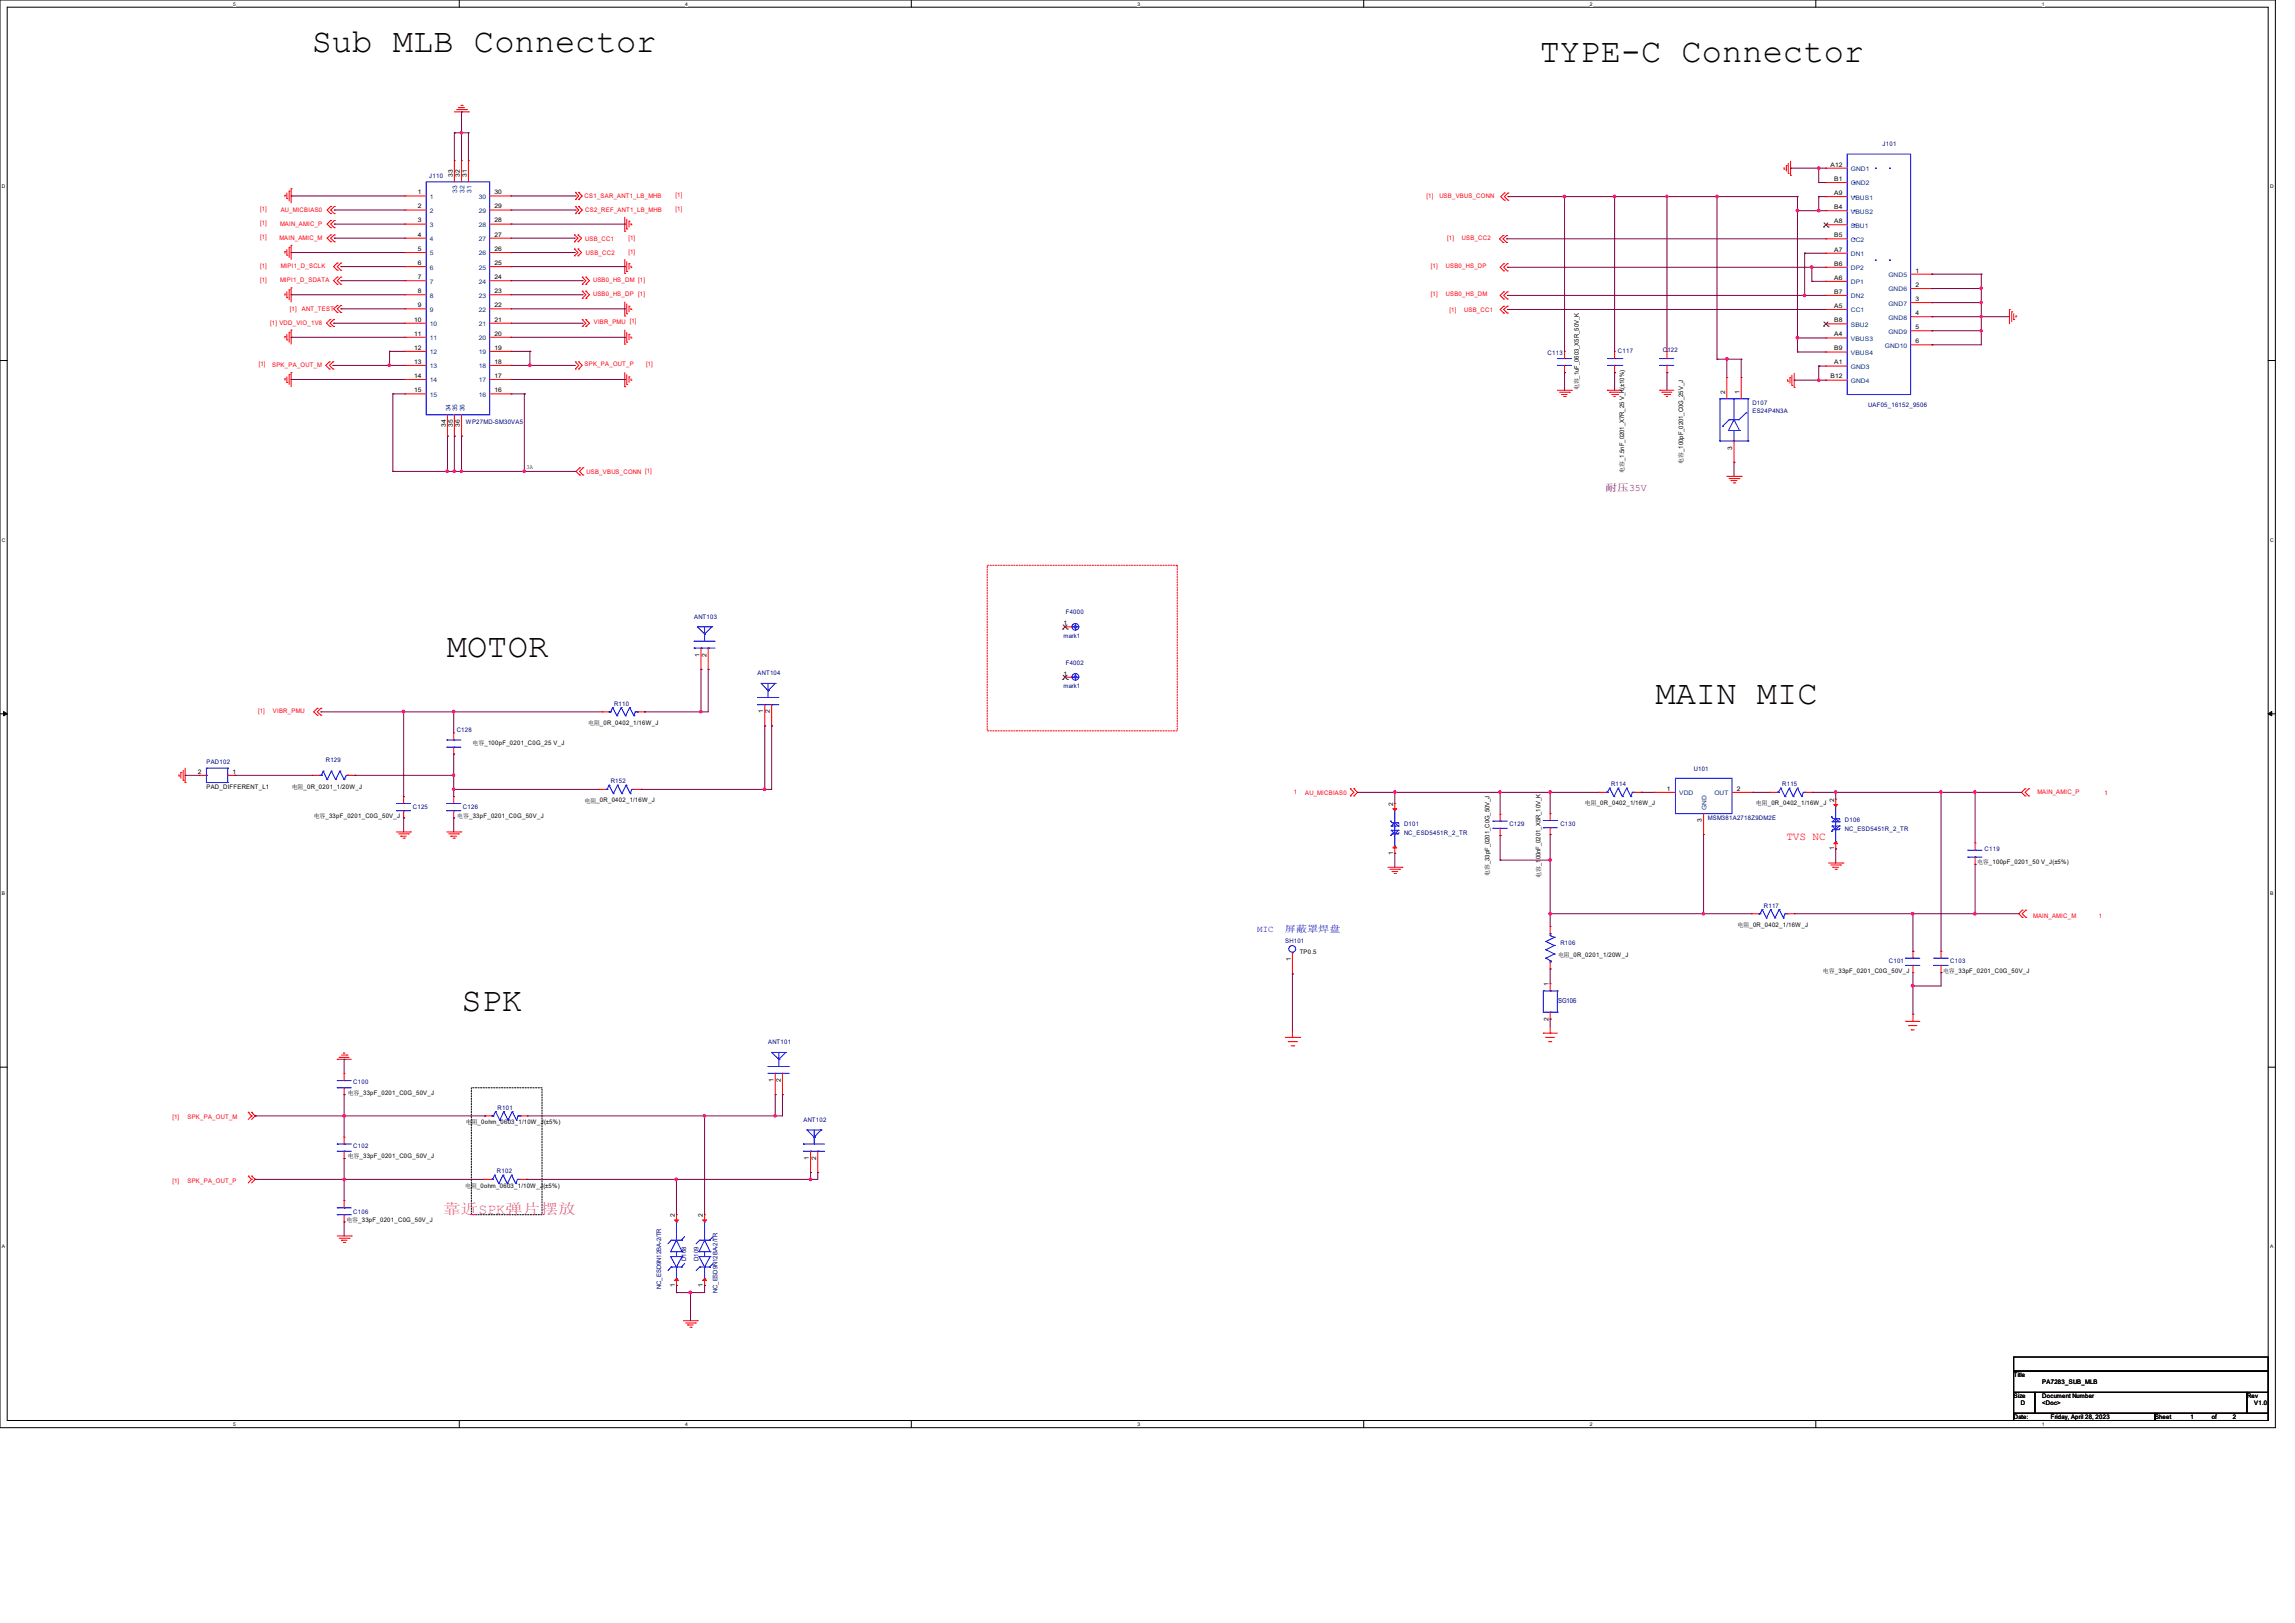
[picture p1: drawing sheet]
<svg xmlns="http://www.w3.org/2000/svg" width="297mm" height="210mm" viewBox="0 0 297 210" stroke-linecap="round" stroke-linejoin="round" font-family="sans-serif">
<defs><g id="words">
<g font-size="4.4">
<text x="40.3" y="6.7">Sub MLB Connector</text>
<text x="199.3" y="8">TYPE-C Connector</text>
<text x="57.8" y="85">MOTOR</text>
<text x="214.2" y="91.1">MAIN MIC</text>
<text x="59.7" y="130.9">SPK</text>
</g>
<text font-size="1.9" fill="#f0f" x="57.4" y="157.1">靠近SPK弹片摆放</text>
<text font-size="1.4" fill="#f00" x="231.2" y="108.8">TVS NC</text>
<text font-size="1.3" fill="#800080" x="207.8" y="63.5">耐压35V</text>
<g font-size="1.2" fill="#00f">
<text x="162.7" y="120.6">MIC</text>
<text x="166.3" y="120.6">屏蔽罩焊盘</text>
</g>
<text font-size=".9" fill="#000080" x="201.6" y="129.8">SG106</text>
<g font-size=".8" fill="#000080">
<text x="55.5" y="23">J110</text>
<text x="243.6" y="18.9">J101</text>
<text x="200.3" y="45.9">C113</text>
<text x="209.4" y="45.7">C117</text>
<text x="215.2" y="45.6">C122</text>
<text x="226.8" y="52.4">D107</text>
<text x="226.8" y="53.5">ES24P4N3A</text>
<text x="241.8" y="52.7">UAF05_16152_9506</text>
<text x="60.3" y="54.8">WP27MD-SM30VA5</text>
<text x="89.8" y="80">ANT103</text>
<text x="137.6" y="82.5">mark1</text>
<text x="137.9" y="79.5">F4000</text>
<text x="98" y="87.4">ANT104</text>
<text x="137.6" y="89">mark1</text>
<text x="137.9" y="86">F4002</text>
<text x="59.1" y="94.7">C128</text>
<text x="79.5" y="91.3">R110</text>
<text x="26.7" y="98.8">PAD102</text>
<text x="42.2" y="98.6">R129</text>
<text x="79" y="101.3">R152</text>
<text x="208.5" y="101.7">R114</text>
<text x="219.2" y="99.8">U101</text>
<text x="230.6" y="101.7">R115</text>
<text x="53.4" y="104.6">C125</text>
<text x="59.9" y="104.6">C126</text>
<text x="181.7" y="106.9">D101</text>
<text x="195.3" y="106.9">C129</text>
<text x="201.9" y="106.9">C130</text>
<text x="221" y="106.1">MSM381A2718Z9DM2E</text>
<text x="238.8" y="106.4">D106</text>
<text x="238.8" y="107.5">NC_ESD5451R_2_TR</text>
<text x="181.7" y="108">NC_ESD5451R_2_TR</text>
<text x="256.8" y="110.1">C119</text>
<text x="228.3" y="117.5">R117</text>
<text x="166.3" y="122">SH101</text>
<text x="201.9" y="122.3">R106</text>
<text x="244.4" y="124.6">C101</text>
<text x="252.4" y="124.7">C103</text>
<text x="99.4" y="135.1">ANT101</text>
<text x="45.7" y="140.3">C100</text>
<text x="64.4" y="143.6">R101</text>
<text x="45.7" y="148.5">C102</text>
<text x="104" y="145.2">ANT102</text>
<text x="64.3" y="151.8">R102</text>
<text x="45.7" y="157.1">C106</text>
<text x="85.6" y="166.8" transform="rotate(-90 85.6 166.8)">NC_ESD9N12BA-2/TR</text>
<text x="88.8" y="163.2" transform="rotate(-90 88.8 163.2)">D108</text>
<text x="90.4" y="163.2" transform="rotate(-90 90.4 163.2)">D109</text>
<text x="92.9" y="167.4" transform="rotate(-90 92.9 167.4)">NC_ESD9N12BA-2/TR</text>
</g>
<g font-size=".8">
<text x="58.6" y="22.9" transform="rotate(-90 58.6 22.9)">33</text>
<text x="59.5" y="22.9" transform="rotate(-90 59.5 22.9)">32</text>
<text x="60.4" y="22.9" transform="rotate(-90 60.4 22.9)">31</text>
<text x="236.9" y="21.5">A12</text>
<text x="237.4" y="23.4">B1</text>
<text x="54.1" y="25.1">1</text>
<text x="54.1" y="27">2</text>
<text x="54.1" y="28.8">3</text>
<text x="64" y="28.8">28</text>
<text x="64" y="27">29</text>
<text x="64" y="25.1">30</text>
<text x="237.4" y="25.2">A9</text>
<text x="237.4" y="28.9">A8</text>
<text x="237.4" y="27">B4</text>
<text x="54.1" y="30.6">4</text>
<text x="54.1" y="32.5">5</text>
<text x="54.1" y="34.3">6</text>
<text x="64" y="34.3">25</text>
<text x="64" y="32.5">26</text>
<text x="64" y="30.6">27</text>
<text x="237.4" y="32.6">A7</text>
<text x="237.4" y="30.7">B5</text>
<text x="237.4" y="34.4">B6</text>
<text x="247.9" y="35.3">1</text>
<text x="53.6" y="41.6">10</text>
<text x="54.1" y="36.1">7</text>
<text x="54.1" y="37.9">8</text>
<text x="54.1" y="39.7">9</text>
<text x="64" y="41.6">21</text>
<text x="64" y="39.7">22</text>
<text x="64" y="37.9">23</text>
<text x="64" y="36.1">24</text>
<text x="237.4" y="39.8">A5</text>
<text x="237.4" y="36.2">A6</text>
<text x="237.4" y="38">B7</text>
<text x="237.4" y="41.7">B8</text>
<text x="247.9" y="37.1">2</text>
<text x="247.9" y="38.9">3</text>
<text x="247.9" y="40.8">4</text>
<text x="53.6" y="43.4">11</text>
<text x="53.6" y="45.3">12</text>
<text x="53.6" y="47.1">13</text>
<text x="64" y="47.1">18</text>
<text x="64" y="45.3">19</text>
<text x="64" y="43.4">20</text>
<text x="237.4" y="47.2">A1</text>
<text x="237.4" y="43.5">A4</text>
<text x="237.4" y="45.3">B9</text>
<text x="247.9" y="42.6">5</text>
<text x="247.9" y="44.4">6</text>
<text x="53.6" y="48.9">14</text>
<text x="53.6" y="50.8">15</text>
<text x="64" y="50.8">16</text>
<text x="64" y="48.9">17</text>
<text x="204.3" y="50.5" transform="rotate(-90 204.3 50.5)">电容_1uF_0603_X5R_50V_K</text>
<text x="223.3" y="51" transform="rotate(-90 223.3 51)">2</text>
<text x="225.1" y="51" transform="rotate(-90 225.1 51)">1</text>
<text x="236.9" y="49">B12</text>
<text x="57.7" y="55.2" transform="rotate(-90 57.7 55.2)">34</text>
<text x="58.6" y="55.2" transform="rotate(-90 58.6 55.2)">35</text>
<text x="59.5" y="55.2" transform="rotate(-90 59.5 55.2)">36</text>
<text x="217.9" y="60" transform="rotate(-90 217.9 60)">电容_100pF_0201_C0G_25V_J</text>
<text x="224.2" y="58.2" transform="rotate(-90 224.2 58.2)">3</text>
<text x="68.2" y="60.7">3A</text>
<text x="210.2" y="61.2" transform="rotate(-90 210.2 61.2)">电容_1.5nF_0201_X7R_25 V_K(±10%)</text>
<text x="137.6" y="80.9">1</text>
<text x="90.5" y="85" transform="rotate(-90 90.5 85)">1</text>
<text x="91.4" y="85" transform="rotate(-90 91.4 85)">2</text>
<text x="137.6" y="87.4">1</text>
<text x="76.1" y="93.8">电阻_0R_0402_1/16W_J</text>
<text x="98.8" y="92.3" transform="rotate(-90 98.8 92.3)">1</text>
<text x="99.6" y="92.3" transform="rotate(-90 99.6 92.3)">2</text>
<text x="25.6" y="100.1">2</text>
<text x="30.1" y="100.1">1</text>
<text x="61.2" y="96.4">电容_100pF_0201_C0G_25 V_J</text>
<text x="26.7" y="102.1">PAD_DIFFERENT_L1</text>
<text x="37.8" y="102.1">电阻_0R_0201_1/20W_J</text>
<text x="40.6" y="105.8">电容_33pF_0201_C0G_50V_J</text>
<text x="59.2" y="105.8">电容_33pF_0201_C0G_50V_J</text>
<text x="75.6" y="103.8">电阻_0R_0402_1/16W_J</text>
<text x="180.3" y="104.3" transform="rotate(-90 180.3 104.3)">2</text>
<text x="205.1" y="104.2">电阻_0R_0402_1/16W_J</text>
<text x="215.7" y="102.3">1</text>
<text x="220.3" y="106.4" transform="rotate(-90 220.3 106.4)">3</text>
<text x="224.8" y="102.3">2</text>
<text x="227.2" y="104.2">电阻_0R_0402_1/16W_J</text>
<text x="237.4" y="103.7" transform="rotate(-90 237.4 103.7)">2</text>
<text x="180.3" y="110.6" transform="rotate(-90 180.3 110.6)">1</text>
<text x="192.8" y="113.3" transform="rotate(-90 192.8 113.3)">电容_33pF_0201_C0G_50V_J</text>
<text x="199.4" y="113.6" transform="rotate(-90 199.4 113.6)">电容_100nF_0201_X5R_10V_K</text>
<text x="237.4" y="110" transform="rotate(-90 237.4 110)">1</text>
<text x="255.9" y="111.8">电容_100pF_0201_50 V_J(±5%)</text>
<text x="224.9" y="119.9">电阻_0R_0402_1/16W_J</text>
<text x="167" y="124.4" transform="rotate(-90 167 124.4)">1</text>
<text x="168.2" y="123.5">TP0.5</text>
<text x="201.6" y="123.8">电阻_0R_0201_1/20W_J</text>
<text x="235.9" y="125.9">电容_33pF_0201_C0G_50V_J</text>
<text x="251.5" y="125.9">电容_33pF_0201_C0G_50V_J</text>
<text x="200.4" y="127.6" transform="rotate(-90 200.4 127.6)">1</text>
<text x="200.4" y="132.1" transform="rotate(-90 200.4 132.1)">2</text>
<text x="45" y="141.7">电容_33pF_0201_C0G_50V_J</text>
<text x="100.1" y="140" transform="rotate(-90 100.1 140)">1</text>
<text x="101" y="140" transform="rotate(-90 101 140)">2</text>
<text x="45" y="149.9">电容_33pF_0201_C0G_50V_J</text>
<text x="60.3" y="145.5">电阻_0ohm_0603_1/10W_J(±5%)</text>
<text x="60.2" y="153.7">电阻_0ohm_0603_1/10W_J(±5%)</text>
<text x="104.7" y="150.1" transform="rotate(-90 104.7 150.1)">1</text>
<text x="105.6" y="150.1" transform="rotate(-90 105.6 150.1)">2</text>
<text x="44.8" y="158.1">电容_33pF_0201_C0G_50V_J</text>
<text x="87.3" y="157.5" transform="rotate(-90 87.3 157.5)">2</text>
<text x="91" y="157.5" transform="rotate(-90 91 157.5)">2</text>
<text x="87.3" y="166.5" transform="rotate(-90 87.3 166.5)">1</text>
<text x="91" y="166.5" transform="rotate(-90 91 166.5)">1</text>
<text x="260.6" y="178.2">Title</text>
<text x="264.3" y="179.1">PA7283_SUB_MLB</text>
<text x="260.6" y="180.9">Size</text>
<text x="260.6" y="183.6">Date:</text>
<text x="261.5" y="181.8">D</text>
<text x="264.3" y="180.9">Document Number</text>
<text x="264.3" y="181.8">&lt;Doc&gt;</text>
<text x="265.4" y="183.6">Friday, April 28, 2023</text>
<text x="278.9" y="183.6">Sheet</text>
<text x="283.5" y="183.6">1</text>
<text x="286.2" y="183.6">of</text>
<text x="289" y="183.6">2</text>
<text x="290.8" y="180.9">Rev</text>
<text x="291.7" y="181.8">V1.0</text>
</g>
<g font-size=".8" fill="#004080">
<text x="239.5" y="22.1">GND1</text>
<text x="55.6" y="25.7">1</text>
<text x="55.6" y="27.6">2</text>
<text x="55.6" y="29.4">3</text>
<text x="59.2" y="24.9" transform="rotate(-90 59.2 24.9)">33</text>
<text x="60.1" y="24.9" transform="rotate(-90 60.1 24.9)">32</text>
<text x="61" y="24.9" transform="rotate(-90 61 24.9)">31</text>
<text x="62" y="29.4">28</text>
<text x="62" y="27.6">29</text>
<text x="62" y="25.7">30</text>
<text x="239.5" y="25.8">VBUS1</text>
<text x="239.5" y="29.5">SBU1</text>
<text x="239.5" y="24">GND2</text>
<text x="239.5" y="27.6">VBUS2</text>
<text x="55.6" y="31.2">4</text>
<text x="55.6" y="33.1">5</text>
<text x="55.6" y="34.9">6</text>
<text x="62" y="34.9">25</text>
<text x="62" y="33.1">26</text>
<text x="62" y="31.2">27</text>
<text x="239.5" y="33.1">DN1</text>
<text x="239.5" y="31.3">CC2</text>
<text x="239.5" y="35">DP2</text>
<text x="244.4" y="35.9">GND5</text>
<text x="55.6" y="36.7">7</text>
<text x="55.6" y="38.5">8</text>
<text x="55.6" y="40.3">9</text>
<text x="62" y="40.3">22</text>
<text x="62" y="38.5">23</text>
<text x="62" y="36.7">24</text>
<text x="239.5" y="40.4">CC1</text>
<text x="239.5" y="36.8">DP1</text>
<text x="239.5" y="38.6">DN2</text>
<text x="244.4" y="37.7">GND6</text>
<text x="244.4" y="39.5">GND7</text>
<text x="244.4" y="41.4">GND8</text>
<text x="55.6" y="42.2">10</text>
<text x="55.6" y="44">11</text>
<text x="55.6" y="45.8">12</text>
<text x="55.6" y="47.7">13</text>
<text x="62" y="47.7">18</text>
<text x="62" y="45.8">19</text>
<text x="62" y="44">20</text>
<text x="62" y="42.2">21</text>
<text x="239.5" y="47.8">GND3</text>
<text x="239.5" y="44.1">VBUS3</text>
<text x="239.5" y="45.9">VBUS4</text>
<text x="239.5" y="42.3">SBU2</text>
<text x="243.9" y="45">GND10</text>
<text x="244.4" y="43.2">GND9</text>
<text x="55.6" y="49.5">14</text>
<text x="55.6" y="51.3">15</text>
<text x="58.3" y="53.2" transform="rotate(-90 58.3 53.2)">34</text>
<text x="59.2" y="53.2" transform="rotate(-90 59.2 53.2)">35</text>
<text x="60.1" y="53.2" transform="rotate(-90 60.1 53.2)">36</text>
<text x="62" y="51.3">16</text>
<text x="62" y="49.5">17</text>
<text x="239.5" y="49.6">GND4</text>
<text x="217.3" y="102.9">VDD</text>
<text x="220.8" y="104.8" transform="rotate(-90 220.8 104.8)">GND</text>
<text x="221.9" y="102.9">OUT</text>
</g>
<g font-size=".8" fill="#f00">
<text x="33.7" y="27.3">[1]</text>
<text x="33.7" y="29.1">[1]</text>
<text x="36.2" y="29.2">MAIN_AMIC_P</text>
<text x="36.3" y="27.4">AU_MICBIAS0</text>
<text x="75.7" y="25.6">CS1_SAR_ANT1_LB_MHB</text>
<text x="75.7" y="27.4">CS2_REF_ANT1_LB_MHB</text>
<text x="87.4" y="25.5">[1]</text>
<text x="87.4" y="27.3">[1]</text>
<text x="184.6" y="25.6">[1]</text>
<text x="186.3" y="25.7">USB_VBUS_CONN</text>
<text x="33.7" y="30.9">[1]</text>
<text x="33.7" y="34.6">[1]</text>
<text x="36.2" y="31">MAIN_AMIC_M</text>
<text x="36.3" y="34.7">MIPI1_D_SCLK</text>
<text x="75.7" y="31.2">USB_CC1</text>
<text x="75.8" y="33">USB_CC2</text>
<text x="81.3" y="31">[1]</text>
<text x="81.3" y="32.9">[1]</text>
<text x="185.2" y="34.6">[1]</text>
<text x="187.1" y="34.6">USB0_HS_DP</text>
<text x="187.3" y="31">[1]</text>
<text x="189.2" y="31">USB_CC2</text>
<text x="33.7" y="36.4">[1]</text>
<text x="36.2" y="36.5">MIPI1_D_SDATA</text>
<text x="37.5" y="40.3">[1]</text>
<text x="39.1" y="40.3">ANT_TEST</text>
<text x="76.8" y="36.5">USB0_HS_DM [1]</text>
<text x="76.8" y="38.4">USB0_HS_DP</text>
<text x="76.8" y="41.9">VIBR_PMU [1]</text>
<text x="82.6" y="38.4">[1]</text>
<text x="185.2" y="38.3">[1]</text>
<text x="187.1" y="38.3">USB0_HS_DM</text>
<text x="187.6" y="40.4">[1]</text>
<text x="189.5" y="40.4">USB_CC1</text>
<text x="33.5" y="47.4">[1]</text>
<text x="35" y="42">[1] VDD_VIO_1V8</text>
<text x="35.2" y="47.5">SPK_PA_OUT_M</text>
<text x="75.7" y="47.4">SPK_PA_OUT_P</text>
<text x="83.6" y="47.3">[1]</text>
<text x="75.9" y="61.3">USB_VBUS_CONN [1]</text>
<text x="33.4" y="92.2">[1]</text>
<text x="35.3" y="92.2">VIBR_PMU</text>
<text x="167.4" y="102.7">1</text>
<text x="168.9" y="102.8">AU_MICBIAS0</text>
<text x="263.7" y="102.7">MAIN_AMIC_P</text>
<text x="272.3" y="102.8">1</text>
<text x="263.1" y="118.7">MAIN_AMIC_M</text>
<text x="271.6" y="118.7">1</text>
<text x="22.3" y="144.8">[1]</text>
<text x="24.3" y="144.8">SPK_PA_OUT_M</text>
<text x="22.3" y="153">[1]</text>
<text x="24.3" y="153">SPK_PA_OUT_P</text>
</g>
<g font-size=".6">
<text x="30.2" y=".7">5</text>
<text x="88.7" y=".7">4</text>
<text x="147.2" y=".7">3</text>
<text x="205.7" y=".7">2</text>
<text x="264.2" y=".7">1</text>
<text x=".3" y="24.4">D</text>
<text x="293.8" y="24.4">D</text>
<text x=".3" y="70.1">C</text>
<text x="293.8" y="70.1">C</text>
<text x=".3" y="115.8">B</text>
<text x="293.8" y="115.8">B</text>
<text x=".3" y="161.5">A</text>
<text x="293.8" y="161.5">A</text>
<text x="30.2" y="184.5">5</text>
<text x="88.7" y="184.5">4</text>
<text x="147.2" y="184.5">3</text>
<text x="205.7" y="184.5">2</text>
<text x="264.2" y="184.5">1</text>
</g>
</g></defs>
<path d="M0 0h294.5v184.7h-294.5zM.9 .9h292.6v182.9h-292.6z" fill="none" stroke="#000" stroke-width=".13"/>
<g fill="#fff">
<path d="M30.2 .1h.3v.7h-.3z"/>
<path d="M30.2 183.9h.3v.8h-.3z"/>
</g>
<path d="M59.4 0v.9M59.4 183.8v.9" fill="none" stroke="#000" stroke-width=".13"/>
<g fill="#fff">
<path d="M88.7 .1h.3v.7h-.3z"/>
<path d="M88.7 183.9h.3v.8h-.3z"/>
</g>
<path d="M117.9 0v.9M117.9 183.8v.9" fill="none" stroke="#000" stroke-width=".13"/>
<g fill="#fff">
<path d="M147.2 .1h.3v.7h-.3z"/>
<path d="M147.2 183.9h.3v.8h-.3z"/>
</g>
<path d="M176.5 0v.9M176.5 183.8v.9" fill="none" stroke="#000" stroke-width=".13"/>
<g fill="#fff">
<path d="M205.7 .1h.4v.7h-.4z"/>
<path d="M205.7 183.9h.4v.8h-.4z"/>
</g>
<path d="M235 0v.9M235 183.8v.9" fill="none" stroke="#000" stroke-width=".13"/>
<g fill="#fff">
<path d="M264.2 .1h.4v.7h-.4z"/>
<path d="M264.2 183.9h.4v.8h-.4z"/>
<path d="M.3 23.8h.4v.7h-.4z"/>
<path d="M293.8 23.8h.5v.7h-.5z"/>
<path d="M.3 69.5h.4v.7h-.4z"/>
<path d="M293.8 69.5h.5v.7h-.5z"/>
</g>
<path d="M0 46.7h.9M293.5 46.7h1" fill="none" stroke="#000" stroke-width=".13"/>
<g fill="#fff">
<path d="M.3 115.2h.4v.8h-.4z"/>
<path d="M293.8 115.2h.4v.8h-.4z"/>
</g>
<path d="M0 92.4h.9M293.5 92.4h1" fill="none" stroke="#000" stroke-width=".13"/>
<path d="M.5 92.1l.4 .3-.4 .2zM293.5 92.4l.5-.3v.5z" fill="#000" stroke="#000" stroke-width=".13"/>
<g fill="#fff">
<path d="M.3 161h.3v.7h-.3z"/>
<path d="M293.8 161h.4v.7h-.4z"/>
</g>
<path d="M0 138.1h.9M293.5 138.1h1M260.6 175.6h32.9v1.8h-32.9zM260.6 177.4h32.9v2.8h-32.9zM260.6 180.2h2.8v2.7h-2.8zM260.6 182.9h18.3v.9h-18.3zM263.4 180.2h27.4v2.7h-27.4zM278.9 182.9h14.6v.9h-14.6zM290.8 180.2h2.7v2.7h-2.7z" fill="none" stroke="#000" stroke-width=".13"/>
<path d="M61 140.8h9.1v16.4h-9.1z" fill="none" stroke="#000" stroke-width=".13" stroke-dasharray=".2 .2"/>
<g fill="none" stroke="#f00" stroke-width=".13">
<path d="M58.8 14.5h1.8M59.1 14.2h1.3M59.4 13.9h.1M59.4 13.9h.7M59.6 13.6h.2M59.8 13.6h.1M60.4 14.2h.1M60.6 14.5h.1M36.9 25.3h.1M36.9 32.6h.1M36.9 38.1h.1M36.9 25.3v.1"/>
<path d="M36.9 32.6v.2M36.9 38.1v.1M37.1 25.7h.1M37.1 33h.1M37.1 38.5h.1M37.1 25v.7M37.1 32.3v.7M37.1 37.8v.7M37.4 24.7h.1M37.4 32h.1M37.4 37.5h.1M37.4 24.7v1.3"/>
<path d="M37.4 32v1.3M37.4 37.5v1.3M37.7 24.4h.1M37.7 31.7h.1M37.7 37.3h.1M37.7 24.4v1.8M37.7 31.7v1.9M37.7 37.3v1.8M42.8 26.7h.1M42.8 27.6h.1M42.8 28.5h.1M42.8 29.5h.1"/>
<path d="M42.8 30.4h.1M42.8 31.3h.1M42.8 26.7l-.5 .5 .5 .4M42.8 28.5l-.5 .5 .5 .5M42.8 30.4l-.5 .4 .5 .5M43.3 26.7h.1M43.3 27.6h.1M43.3 28.5h.1M43.3 29.5h.1M43.3 30.4h.1M43.3 31.3h.1M43.3 26.7l-.5 .5 .5 .4"/>
<path d="M43.3 28.5l-.5 .5 .5 .5M43.3 30.4l-.5 .4 .5 .5M43.6 34h.1M43.6 35h.1M43.6 35.9h.1M43.6 36.8h.1M43.6 39.5h.1M43.6 34l-.4 .5 .4 .5M43.6 35.9l-.4 .4 .4 .5M43.6 39.5l-.4 .5 .4 .4M44.1 34h.1M44.1 35h.1"/>
<path d="M44.1 35.9h.1M44.1 36.8h.1M44.1 39.5h.1M44.1 34l-.5 .5 .5 .5M44.1 35.9l-.5 .4 .5 .5M44.1 39.5l-.5 .5 .5 .4M52.4 25.4h.1M52.4 27.2h.1M52.4 29h.1M52.4 30.8h.1M52.4 32.7h.1M52.4 34.5h.1"/>
<path d="M52.4 36.3h.1M52.4 38.1h.1M52.4 40h.1M52.4 25.4h2.8M52.4 27.2h2.8M52.4 29h2.8M52.4 30.8h2.8M52.4 32.7h2.8M52.4 34.5h2.8M52.4 36.3h2.8M52.4 38.1h2.8M52.4 40h2.8"/>
<path d="M58.8 20.8h.1M58.8 20.8v2.7M59.7 20.8h.1M59.7 20.8v2.7M60.6 20.8h.1M60.6 20.8v2.7M63.4 25.4h2.7M63.4 27.2h2.7M63.4 29h2.7M63.4 30.8h2.7M63.4 32.7h2.7M63.4 34.5h2.7"/>
<path d="M63.4 36.3h2.7M63.4 38.1h2.7M63.4 40h2.7M66.1 40h.1M66.1 38.1h.1M66.1 36.3h.1M66.1 34.5h.1M66.1 32.7h.1M66.1 30.8h.1M66.1 29h.1M66.1 27.2h.1M66.1 25.4h.1"/>
<path d="M74.3 30.4h.1M74.3 31.3h.1M74.3 32.2h.1M74.3 33.1h.1M74.3 30.4l.5 .4-.5 .5M74.3 32.2l.5 .5-.5 .4M74.5 24.9h.1M74.5 25.8h.1M74.5 26.7h.1M74.5 27.6h.1M74.5 24.9l.4 .5-.4 .4M74.5 26.7l.4 .5-.4 .4"/>
<path d="M74.8 30.4h.1M74.8 31.3h.1M74.8 32.2h.1M74.8 33.1h.1M74.8 30.4l.5 .4-.5 .5M74.8 32.2l.5 .5-.5 .4M74.9 24.9h.1M74.9 25.8h.1M74.9 26.7h.1M74.9 27.6h.1M74.9 24.9l.5 .5-.5 .4M74.9 26.7l.5 .5-.5 .4"/>
<path d="M75.4 35.9h.1M75.4 36.8h.1M75.4 37.7h.1M75.4 38.6h.1M75.4 35.9l.4 .4-.4 .5M75.4 37.7l.4 .4-.4 .5M75.8 35.9h.1M75.8 36.8h.1M75.8 37.7h.1M75.8 38.6h.1M75.8 35.9l.5 .4-.5 .5M75.8 37.7l.5 .4-.5 .5"/>
<path d="M80.9 29.9h.1M80.9 35.4h.1M80.9 28.1v1.8M80.9 33.6v1.8M80.9 39.1v1.8M81.1 29.6h.1M81.1 35.1h.1M81.1 28.4v1.2M81.1 33.9v1.2M81.1 39.3v1.3M81.4 28.6h.1M81.4 34.1h.1"/>
<path d="M81.4 39.6h.1M81.4 28.6v.8M81.4 34.1v.7M81.4 39.6v.7M81.7 29.1h.1M81.7 34.6h.1M81.7 28.9v.2M81.7 34.4v.2M81.7 39.9v.1M194.5 30.5h.1M194.5 31.4h.1M194.5 30.5l-.4 .4 .4 .5"/>
<path d="M194.6 35.1h.1M194.6 34.1h.1M194.6 38.7h.1M194.6 37.8h.1M194.6 39.6h.1M194.6 34.1l-.5 .5 .5 .5M194.6 37.8l-.5 .4 .5 .5M194.6 39.6l-.5 .4 .5 .5M194.7 25h.1M194.7 25.9h.1M194.7 25l-.5 .4 .5 .5M195 30.5h.1"/>
<path d="M195 31.4h.1M195 30.5l-.5 .4 .5 .5M195.1 35.1h.1M195.1 34.1h.1M195.1 38.7h.1M195.1 37.8h.1M195.1 39.6h.1M195.1 34.1l-.5 .5 .5 .5M195.1 37.8l-.5 .4 .5 .5M195.1 39.6l-.5 .4 .5 .5M195.2 25h.1M195.2 25.9h.1"/>
<path d="M195.2 25l-.5 .4 .5 .5M230.9 21.9h.1M230.9 21.7v.2M231.2 21.4h.1M231.2 21.4v.7M231.4 22.4h.1M231.4 21.1v1.3M231.7 22.7h.1M231.7 20.9v1.8M236.3 25.4h.1M236.3 36.4h.1M236.3 32.8h.1"/>
<path d="M236.3 21.8h.1M236.3 29.1h.1M236.3 30.9h.1M236.3 34.6h.1M236.3 38.2h.1M236.3 23.6h.1M236.3 27.3h.1M236.3 25.4h2.8M236.3 36.4h2.8M236.3 32.8h2.8M236.3 21.8h2.8M236.3 29.1h2.8"/>
<path d="M236.3 30.9h2.8M236.3 34.6h2.8M236.3 38.2h2.8M236.3 23.6h2.8M236.3 27.3h2.8M247.3 35.5h2.7M247.3 37.3h2.7M247.3 39.2h2.7M250 35.5h.1M250 37.3h.1M250 39.2h.1M36.9 43.6h.1"/>
<path d="M36.9 49h.1M36.9 43.6v.1M36.9 49v.2M37.1 44h.1M37.1 49.5h.1M37.1 43.3v.7M37.1 48.8v.7M37.4 43h.1M37.4 48.5h.1M37.4 43v1.3M37.4 48.5v1.2M37.7 42.7h.1"/>
<path d="M37.7 48.2h.1M37.7 42.7v1.8M37.7 48.2v1.8M42.6 46.8h.1M42.6 47.8h.1M42.6 46.8l-.4 .5 .4 .5M42.7 41.4h.1M42.7 42.2h.1M42.7 41.4l-.5 .4 .5 .4M43.1 46.8h.1M43.1 47.8h.1M43.1 46.8l-.5 .5 .5 .5"/>
<path d="M43.2 41.4h.1M43.2 42.2h.1M43.2 41.4l-.5 .4 .5 .4M43.6 40.4h.1M44.1 40.4h.1M52.4 41.8h.1M52.4 43.6h.1M52.4 45.5h.1M52.4 47.3h.1M52.4 49.1h.1M52.4 51h.1M52.4 41.8h2.8"/>
<path d="M52.4 43.6h2.8M52.4 45.5h2.8M52.4 47.3h2.8M52.4 49.1h2.8M52.4 51h2.8M57.9 56.4h.1M57.9 53.7v2.7M58.8 56.4h.1M58.8 53.7v2.7M59.7 56.4h.1M59.7 53.7v2.7M63.4 41.8h2.7"/>
<path d="M63.4 43.6h2.7M63.4 45.5h2.7M63.4 47.3h2.7M63.4 49.1h2.7M63.4 51h2.7M66.1 51h.1M66.1 49.1h.1M66.1 47.3h.1M66.1 45.5h.1M66.1 43.6h.1M66.1 41.8h.1M74.5 46.8h.1"/>
<path d="M74.5 47.8h.1M74.5 46.8l.4 .5-.4 .5M74.9 46.8h.1M74.9 47.8h.1M74.9 46.8l.5 .5-.5 .5M75.4 42.2h.1M75.4 41.4h.1M75.4 41.4l.4 .4-.4 .4M75.8 42.2h.1M75.8 41.4h.1M75.8 41.4l.5 .4-.5 .4M80.9 40.9h.1"/>
<path d="M80.9 44.5h.1M80.9 50h.1M80.9 42.7v1.8M80.9 48.2v1.8M81.1 40.6h.1M81.1 44.3h.1M81.1 49.7h.1M81.1 43v1.3M81.1 48.5v1.2M81.4 43.3h.1M81.4 48.8h.1M81.4 43.3v.7"/>
<path d="M81.4 48.8v.7M81.7 40h.1M81.7 43.7h.1M81.7 49.2h.1M81.7 43.6v.1M81.7 49v.2M194.6 40.5h.1M195.1 40.5h.1M201.5 50.5h1.9M201.8 50.8h1.3M202.1 51.1h.1M202.1 51.1h.7"/>
<path d="M202.4 51.3h.2M202.5 45.5h.1M202.5 48.2h.1M202.5 45.5v.9M202.5 47.3v.9M202.6 51.3h.1M203.1 50.8h.1M203.4 50.5h.1M208 50.5h.1M208 50.5h1.9M208.3 50.8h.1M208.3 50.8h1.3"/>
<path d="M208.6 51.1h.7M208.9 51.3h.1M209 45.5h.1M209 48.2h.1M209 45.5v.9M209 47.3v.9M209.3 51.1h.1M214.8 50.5h.1M214.8 50.5h1.8M215.1 50.8h.1M215.1 50.8h1.3M215.3 51.1h.8"/>
<path d="M215.6 51.3h.1M215.6 51.3h.2M215.7 45.5h.1M215.7 48.2h.1M215.7 45.5v.9M215.7 47.3v.9M216.1 51.1h.1M223.5 48.9h.1M223.5 48.9v2.7M224.4 59.8h.1M224.4 57.1v2.7M225.3 48.9h.1"/>
<path d="M225.3 48.9v2.7M231.4 49.3h.1M231.4 49.1v.2M231.6 48.9h.1M231.6 48.9v.7M231.9 49.9h.1M231.9 48.6v1.3M232.2 50.1h.1M232.2 48.3v1.8M236.3 40h.1M236.3 47.4h.1M236.3 43.7h.1"/>
<path d="M236.3 45.6h.1M236.3 49.2h.1M236.3 41.9h.1M236.3 40h2.8M236.3 47.4h2.8M236.3 43.7h2.8M236.3 45.6h2.8M236.3 49.2h2.8M236.3 41.9h2.8M247.3 41h2.7M247.3 42.8h2.7M247.3 44.6h2.7"/>
<path d="M250 41h.1M250 42.8h.1M250 44.6h.1M260.1 40h.1M260.1 40v1.9M260.3 40.3h.1M260.3 40.3v1.3M260.6 41.4h.1M260.6 40.6v.8M260.9 40.9h.1M260.9 40.9v.2M75 61.5h.1"/>
<path d="M75 60.5h.1M75 60.5l-.5 .5 .5 .5M75.4 60.5h.1M75.4 61.5h.1M75.4 60.5l-.4 .5 .4 .5M127.8 73.2h24.6v21.4h-24.6zM223.5 61.6h1.8M223.8 61.9h1.2M224 62.2h.1M224 62.2h.8M224.3 62.5h.2M224.5 62.5h.1"/>
<path d="M225 61.9h.1M225.3 61.6h.1M23.4 99.9h.1M23.4 99.9v.8M23.7 99.7v1.3M24 99.4v1.9M41.1 91.7h.1M41.1 92.5h.1M41.1 91.7l-.5 .4 .5 .4M41.5 91.7h.1M41.5 92.5h.1M41.5 91.7l-.4 .4 .4 .4"/>
<path d="M58.7 94.8h.1M58.7 97.6h.1M58.7 94.8v1M58.7 96.7v.9M77.9 92.1h.1M77.9 92.1h.9M82.5 92.1h.9M83.4 92.1h.1M90.7 86.6h.1M90.7 83.9v2.7M91.7 86.6h.1M91.7 83.9v2.7"/>
<path d="M99 93.9h.1M99 91.2v2.7M99.9 93.9h.1M99.9 91.2v2.7M137.8 81.1h.1M137.8 87.6h.1M137.8 81.1h.9M137.8 87.6h.9M23.2 100.4h.1M23.2 100.2v.2M23.7 101h.1M24 101.3h.1"/>
<path d="M25.8 100.3h.1M25.8 100.3h.9M29.5 100.3h.9M30.4 100.3h.1M40.4 100.3h.1M40.4 100.3h1M45 100.3h.9M45.9 100.3h.1M51.3 107.7h1.8M51.6 107.9h1.3M51.9 108.2h.1M51.9 108.2h.7"/>
<path d="M52.2 108.5h.1M52.2 103.1h.1M52.2 105.8h.1M52.2 103.1v.9M52.2 104.9v.9M52.3 108.5h.1M52.9 107.9h.1M53.1 107.7h.1M57.8 107.7h1.8M58.1 107.9h1.3M58.3 108.2h.1M58.3 108.2h.8"/>
<path d="M58.6 108.5h.2M58.7 103.1h.1M58.7 105.8h.1M58.7 103.1v.9M58.7 104.9v.9M58.8 108.5h.1M59.4 107.9h.1M59.6 107.7h.1M77.5 102.2h.1M77.5 102.2h.9M82 102.2h1M83 102.2h.1"/>
<path d="M174.8 102.1h.1M174.8 103h.1M174.8 102.1l.4 .4-.4 .5M175.2 103h.1M175.2 102.1h.1M175.2 102.1l.5 .4-.5 .5M179.6 112.2h1.8M179.9 112.5h1.2M180.2 112.8h.1M180.2 112.8h.7M180.4 113h.2M180.5 110.4h.1"/>
<path d="M180.5 104h.1M180.5 104v.9M180.5 109.5v.9M180.6 113h.1M181.1 112.5h.1M181.4 112.2h.1M194.1 105.4h.1M194.1 108.1h.1M194.1 105.4v.9M194.1 107.2v.9M200.6 119.9h.1M200.6 105.3h.1"/>
<path d="M200.6 108h.1M200.6 105.3v.9M200.6 107.1v.9M200.6 119.9v.9M206.9 102.5h.1M206.9 102.5h1M211.5 102.5h.9M212.4 102.5h.1M214.1 102.5h.1M214.1 102.5h2.7M220.5 108h.1M220.5 105.3v2.7"/>
<path d="M224.2 102.5h2.7M226.7 118.2h.1M226.7 118.2h.9M226.9 102.5h.1M229.1 102.5h.1M229.1 102.5h.9M231.3 118.2h.9M232.2 118.2h.1M233.6 102.5h1M234.6 102.5h.1M236.6 111.7h1.9M236.9 111.9h1.3"/>
<path d="M237.2 112.2h.1M237.2 112.2h.8M237.5 112.5h.2M237.6 109.9h.1M237.6 103.4h.1M237.6 103.4v1M237.6 108.9v1M237.7 112.5h.1M238.2 111.9h.1M238.5 111.7h.1M255.6 111.8h.1M255.6 109.1h.1"/>
<path d="M255.6 109.1v.9M255.6 110.9v.9M261.7 118.7h.1M261.7 117.8h.1M261.7 117.8l-.4 .4 .4 .5M262.1 103h.1M262.1 102.1h.1M262.1 102.1l-.5 .4 .5 .5M262.2 117.8h.1M262.2 118.7h.1M262.2 117.8l-.5 .4 .5 .5M262.6 102.1h.1"/>
<path d="M262.6 103h.1M262.6 102.1l-.5 .4 .5 .5M43.6 137.1h.1M43.6 137.1h1.9M43.9 136.8h.1M43.9 136.8h1.3M44.2 136.5h.7M44.4 136.3h.1M44.4 136.3h.2M44.5 138.9h.1M44.5 138.9v.9M44.9 136.5h.1"/>
<path d="M100.3 138.9v2.7M101.3 138.9v2.7M166.3 134.2h1.9M166.7 134.8h1.1M167.1 135.3h.3M167.3 134.2h.1M167.3 126h.1M167.3 123.3v2.7M167.3 133.3v.9M167.4 135.3h.1M167.8 134.8h.1M168.2 134.2h.1"/>
<path d="M199.7 133.7h.1M199.7 133.7h1.8M200.1 134.2h.1M200.1 134.2h1.1M200.4 134.8h.1M200.4 134.8h.4M200.6 133.7h.1M200.6 125.4h.1M200.6 131.9h.1M200.6 127.3h.1M200.6 124.5v.9M200.6 127.3v.9"/>
<path d="M200.6 131v.9M200.6 132.8v.9M246.6 132.2h.1M246.6 132.2h1.9M247 132.7h.1M247 132.7h1.1M247.4 133.3h.1M247.4 133.3h.3M247.6 132.2h.1M247.6 123.1h.1M247.6 125.9h.1M247.6 123.1v.9"/>
<path d="M247.6 124.9v1M247.6 131.2v1M251.2 123.1h.1M251.2 125.9h.1M251.2 123.1v.9M251.2 124.9v1M32.1 143.9h.1M32.1 152.2h.1M32.1 143.9l.5 .5M32.1 152.2l.5 .4M32.6 144.4h.1M32.6 143.9h.1"/>
<path d="M32.6 152.6h.1M32.6 152.2h.1M32.6 144.4l-.5 .5M32.6 143.9l.4 .5M32.6 152.6l-.5 .5M32.6 152.2l.4 .4M33 144.4h.1M33 152.6h.1M33 144.4l-.4 .5M33 152.6l-.4 .5M43.6 159.9h1.9M44.5 155.4h.1"/>
<path d="M44.5 158.1h.1M44.5 147.2h.1M44.5 149.9h.1M44.5 141.6h.1M44.5 140.8v.8M44.5 147.2v.8M44.5 149v.9M44.5 155.4v.9M44.5 157.2v.9M45.5 159.9h.1M62.7 152.6h.1M62.7 152.6h.9"/>
<path d="M62.7 144.4h.1M62.7 144.4h1M67.2 152.6h1M67.3 144.4h.9M68.2 152.6h.1M68.2 144.4h.1M87.5 157.2h.1M87.5 157.2v.9M91.2 157.2h.1M91.2 157.2v.9M100.3 141.6h.1M101.3 141.6h.1"/>
<path d="M104.9 151.7h.1M104.9 149v2.7M105.8 151.7h.1M105.8 149v2.7M43.9 160.2h1.3M44.2 160.5h.1M44.2 160.5h.7M44.4 160.8h.2M44.6 160.8h.1M45.2 160.2h.1M87.5 166.3h.1M87.5 165.4v.9"/>
<path d="M88.4 170.9h1.9M88.7 171.2h1.3M89 171.4h.1M89 171.4h.7M89.3 171.7h.2M89.5 171.7h.1M90 171.2h.1M90.3 170.9h.1M91.2 166.3h.1M91.2 165.4v.9"/>
</g>
<g fill="none" stroke="#00f" stroke-width=".13">
<path d="M239.1 19.9h8.2v31.2h-8.2zM55.2 23.5h8.2v30.2h-8.2zM239.9 30.9h.1M239.9 29.1h.1M239.9 27.3h.1M239.9 25.4h.1M239.9 23.6h.1M242.7 21.8h.1M242.7 33.7h.1M244.5 21.8h.1M244.5 33.7h.1M201.5 46.4h.1"/>
<path d="M201.5 47.3h.1M201.5 46.4h1.9M201.5 47.3h1.9M202.5 46.4h.1M202.5 47.3h.1M208 46.4h1.9M208 47.3h1.9M209 46.4h.1M209 47.3h.1M209.9 46.4h.1M209.9 47.3h.1M214.8 46.4h.1"/>
<path d="M214.8 47.3h.1M214.8 46.4h1.8M214.8 47.3h1.8M215.7 46.4h.1M215.7 47.3h.1M222.6 57.1h.1M222.6 51.6h.1M222.6 57.1h3.6M222.6 51.6v5.5M222.6 51.6h3.6M222.9 55.2h.1M223.7 55.7h.1"/>
<path d="M223.7 55.7h1.4M223.8 54.3h.1M223.8 54.3l-.9 .9M224.4 54.3h.1M224.4 57.1h.1M224.4 51.6h.1M224.4 54.3l-.7 1.4M224.4 54.3l.7 1.4M224.4 51.6v2.7M224.4 55.7v1.4M225.1 55.7h.1M226 53.4h.1"/>
<path d="M226 53.4l-1 .9h-1.2M226.2 57.1h.1M226.2 51.6h.1M226.2 51.6v5.5M26.7 99.4h.1M26.7 99.4h2.8M26.7 99.4v1.9M29.5 99.4h.1M29.5 99.4v1.9M41.8 99.8h.1M41.8 99.8l-.2 .5M41.8 99.8l.5 1.1"/>
<path d="M42.9 99.8h.1M42.9 99.8l-.6 1.1M42.9 99.8l.5 1.1M44 99.8h.1M44 99.8l-.6 1.1M44 99.8l.5 1.1M57.8 95.8h.1M57.8 96.7h.1M57.8 95.8h1.8M57.8 96.7h1.8M58.7 95.8h.1M58.7 96.7h.1"/>
<path d="M78.8 92.1h.1M78.8 92.1h.2M79 92.1h.1M79.3 91.6h.1M79.3 91.6l.5 1M79.3 91.6l-.3 .5M79.8 92.6h.1M80.4 91.6h.1M80.4 91.6l.5 1M80.4 91.6l-.6 1M80.9 92.6h.1M81.5 91.6h.1"/>
<path d="M81.5 91.6l.5 1M81.5 91.6l-.6 1M82 92.6h.1M82.2 92.1h.1M82.2 92.1h.3M82.2 92.1l-.2 .5M82.5 92.1h.1M89.8 83h.1M89.8 83.9h.1M89.8 83h2.7M89.8 83.9h2.7M90.3 81.1h.1"/>
<path d="M90.3 81.1h1.8M90.3 81.1l.9 .9M90.7 83.9h.1M91.2 82h.1M91.2 81.1v1.9M91.7 83.9h.1M92.1 81.1h.1M92.1 81.1l-.9 .9M98 90.3h.1M98 91.2h.1M98 90.3h2.8M98 91.2h2.8"/>
<path d="M98.5 88.4h.1M98.5 88.4h1.8M98.5 88.4l.9 1M99 91.2h.1M99.4 89.4h.1M99.4 88.4v1.9M99.9 91.2h.1M100.3 88.4h.1M100.3 88.4l-.9 1M138.7 81.1h.1M138.7 87.6h.1M138.7 81.1h1"/>
<path d="M138.7 87.6h1M139.2 80.7h.1M139.2 87.2h.1M139.2 80.7v.9M139.2 87.2v.9M26.7 100.3h.1M26.7 101.3h.1M26.7 101.3h2.8M29.5 100.3h.1M29.5 101.3h.1M41.4 100.3h.1M41.4 100.3h.2"/>
<path d="M41.6 100.3h.1M42.3 100.9h.1M43.4 100.9h.1M44.5 100.9h.1M44.8 100.3h.1M44.8 100.3h.2M44.8 100.3l-.3 .6M45 100.3h.1M51.3 104h.1M51.3 104.9h.1M51.3 104h1.8M51.3 104.9h1.8"/>
<path d="M52.2 104h.1M52.2 104.9h.1M57.8 104h.1M57.8 104.9h.1M57.8 104h1.8M57.8 104.9h1.8M58.7 104h.1M58.7 104.9h.1M78.4 102.2h.1M78.4 102.2h.2M78.6 102.2h.1M78.8 101.6h.1"/>
<path d="M78.8 101.6l.6 1.1M78.8 101.6l-.2 .6M79.4 102.7h.1M79.9 101.6h.1M79.9 101.6l.6 1.1M79.9 101.6l-.5 1.1M80.5 102.7h.1M81 101.6h.1M81 101.6l.6 1.1M81 101.6l-.5 1.1M81.6 102.7h.1M81.7 102.2h.1"/>
<path d="M81.7 102.2h.3M81.7 102.2l-.1 .5M82 102.2h.1M180 108.1h.1M180 106.3h.1M180 106.3l.2 .2M180 107.4h.1M180 106.9h.1M180 107.4h1M180 107.4l.5 .5M180 106.9h1M180.2 107.9h.1"/>
<path d="M180.2 106.5h.1M180.2 107.9h.7M180.2 107.9l-.2 .2M180.2 106.5h.7M180.5 109.5h.1M180.5 107.9h.1M180.5 106.5h.1M180.5 104.9v4.6M180.5 106.5l-.5 .4M180.5 106.5l.5 .4M180.9 107.9h.1M180.9 106.5h.1"/>
<path d="M180.9 106.5l.2 .1M181 107.4h.1M181 106.9h.1M181 107.4l-.5 .5M181.1 107.7l-.2 .2M193.2 106.3h.1M193.2 107.2h.1M193.2 106.3h1.9M193.2 107.2h1.9M194.1 106.3h.1M194.1 107.2h.1M199.7 106.2h.1"/>
<path d="M199.7 107.1h.1M199.7 106.2h1.8M199.7 107.1h1.8M200.6 106.2h.1M200.6 107.1h.1M207.9 102.5h.1M208 102.5h.1M208.3 102h.1M208.3 102l.6 1.1M208.3 102l-.3 .5M208.9 103.1h.1M209.4 102h.1"/>
<path d="M209.4 102l.6 1.1M209.4 102l-.5 1.1M210 103.1h.1M210.5 102h.1M210.5 102l.6 1.1M210.5 102l-.5 1.1M211.1 103.1h.1M211.2 102.5h.1M211.2 102.5h.3M211.2 102.5l-.1 .6M211.5 102.5h.1M216.8 100.7h7.4v4.6h-7.4z"/>
<path d="M227.6 118.2h.1M227.6 118.2h.2M227.8 118.2h.1M228 117.7h.1M228 117.7l.6 1.1M228 117.7l-.2 .5M228.6 118.8h.1M229.2 117.7h.1M229.2 117.7l.5 1.1M229.2 117.7l-.6 1.1M229.7 118.8h.1M230 102.5h.1"/>
<path d="M230 102.5h.2M230.2 102.5h.1M230.3 117.7h.1M230.3 117.7l.5 1.1M230.3 117.7l-.6 1.1M230.5 102h.1M230.5 102l.5 1.1M230.5 102l-.3 .5M230.8 118.8h.1M231 118.2h.1M231 103.1h.1M231 118.2h.3"/>
<path d="M231 118.2l-.2 .6M231.3 118.2h.1M231.6 102h.1M231.6 102l.5 1.1M231.6 102l-.6 1.1M232.1 103.1h.1M232.6 102h.1M232.6 102l.6 1.1M232.6 102l-.5 1.1M233.2 103.1h.1M233.4 102.5h.1M233.4 102.5h.2"/>
<path d="M233.4 102.5l-.2 .6M233.6 102.5h.1M237 107.6h.1M237 105.7h.1M237 105.7l.2 .2M237.1 106.9h.1M237.1 106.3h.1M237.1 106.9h.9M237.1 106.9l.5 .5M237.1 106.3h.9M237.2 107.4h.1M237.2 105.9h.1"/>
<path d="M237.2 107.4h.8M237.2 107.4l-.2 .2M237.2 105.9h.8M237.6 108.9h.1M237.6 107.4h.1M237.6 105.9h.1M237.6 104.4v4.5M237.6 105.9l-.5 .4M237.6 105.9l.4 .4M238 107.4h.1M238 105.9h.1M238 105.9l.1 .2"/>
<path d="M238 106.9h.1M238 106.3h.1M238 106.9l-.4 .5M238.1 107.2l-.1 .2M254.7 110.9h.1M254.7 110h.1M254.7 110.9h1.8M254.7 110h1.8M255.6 110.9h.1M255.6 110h.1M43.6 139.8h.1M43.6 139.8h1.9"/>
<path d="M44.5 139.8h.1M99.4 138h.1M99.4 138.9h.1M99.4 138h2.8M99.4 138.9h2.8M99.9 136.2h.1M99.9 136.2h1.8M99.9 136.2l.9 .9M100.3 138.9h.1M100.8 137.1h.1M100.8 136.2v1.8M101.3 138.9h.1"/>
<path d="M101.7 136.2h.1M101.7 136.2l-.9 .9M167.3 123.3h.1M199.7 128.2h.1M199.7 131h.1M199.7 128.2h1.8M199.7 128.2v2.8M199.7 131h1.8M200.1 121.8h.1M200.1 122.9h.1M200.1 124h.1M200.1 121.8l1.1 .5"/>
<path d="M200.1 122.9l1.1 .5M200.1 124l.5 .3M200.6 120.8h.1M200.6 124.5h.1M200.6 121.1h.1M200.6 124.3h.1M200.6 131h.1M200.6 128.2h.1M200.6 120.8v.3M200.6 124.3v.2M200.6 121.1l.6 .2M201.2 121.3h.1"/>
<path d="M201.2 122.3h.1M201.2 123.4h.1M201.2 121.3l-1.1 .5M201.2 122.3l-1.1 .6M201.2 123.4l-1.1 .6M201.5 128.2h.1M201.5 131h.1M201.5 128.2v2.8M246.6 124h.1M246.6 124.9h.1M246.6 124h1.9M246.6 124.9h1.9"/>
<path d="M247.6 124h.1M247.6 124.9h.1M250.3 124h.1M250.3 124.9h.1M250.3 124h1.8M250.3 124.9h1.8M251.2 124h.1M251.2 124.9h.1M43.6 156.3h.1M43.6 157.2h.1M43.6 148h.1M43.6 149h.1"/>
<path d="M43.6 140.8h.1M43.6 156.3h1.9M43.6 157.2h1.9M43.6 148h1.9M43.6 149h1.9M43.6 140.8h1.9M44.5 156.3h.1M44.5 157.2h.1M44.5 148h.1M44.5 149h.1M44.5 140.8h.1M63.6 152.6h.1"/>
<path d="M63.6 152.6h.2M63.7 144.4h.1M63.8 152.6h.1M63.8 144.4h.1M64 152.1h.1M64 152.1l.6 1.1M64 152.1l-.2 .5M64.1 143.8h.1M64.1 143.8l.6 1.1M64.1 143.8l-.3 .6M64.6 153.2h.1M64.7 144.9h.1"/>
<path d="M65.1 152.1h.1M65.1 152.1l.6 1.1M65.1 152.1l-.5 1.1M65.2 143.8h.1M65.2 143.8l.5 1.1M65.2 143.8l-.5 1.1M65.7 153.2h.1M65.7 144.9h.1M66.2 152.1h.1M66.2 152.1l.6 1.1M66.2 152.1l-.5 1.1M66.3 143.8h.1"/>
<path d="M66.3 143.8l.5 1.1M66.3 143.8l-.6 1.1M66.8 153.2h.1M66.8 144.9h.1M67 152.6h.1M67 152.6h.2M67 152.6l-.2 .6M67.1 144.4h.1M67.1 144.4h.2M67.1 144.4l-.3 .5M67.2 152.6h.1M67.3 144.4h.1"/>
<path d="M87.5 158.1h.1M87.5 158.1v2.4M91.2 158.1h.1M91.2 158.1v2.4M104 148h.1M104 149h.1M104 148h2.7M104 149h2.7M104.4 146.2h.1M104.4 146.2h1.9M104.4 146.2l1 1M104.9 149h.1"/>
<path d="M105.4 147.2h.1M105.4 146.2v1.8M105.8 149h.1M106.3 146.2h.1M106.3 146.2l-.9 1M86.8 162h.1M86.8 162.6h.1M86.8 162h1.5M86.8 162.6l.7 1.4M86.8 162.6h1.5M86.9 160.5h.1M86.9 164h.1"/>
<path d="M86.9 160.5l-.5 .5M86.9 160.5h1.3M86.9 164l-.5 .4M86.9 164h1.3M87.5 165.4h.1M87.5 160.5h.1M87.5 162h.1M87.5 164h.1M87.5 162v.6M87.5 164v1.4M87.5 160.5l-.7 1.5M87.5 160.5l.8 1.5"/>
<path d="M88.2 160.5h.1M88.2 164h.1M88.3 162h.1M88.3 162.6h.1M88.3 162.6l-.8 1.4M88.6 160l-.4 .5M88.6 163.5l-.4 .5M90.5 162h.1M90.5 162.6h.1M90.5 162h1.4M90.5 162.6h1.4M90.5 162.6l.7 1.4"/>
<path d="M90.6 160.5h.1M90.6 164h.1M90.6 160.5h1.2M90.6 164h1.2M90.6 160.5l-.5 .5M90.6 164l-.5 .4M91.2 165.4h.1M91.2 160.5h.1M91.2 162h.1M91.2 164h.1M91.2 162v.6M91.2 164v1.4"/>
<path d="M91.2 160.5l-.7 1.5M91.2 160.5l.7 1.5M91.8 160.5h.1M91.8 164h.1M91.9 162h.1M91.9 162.6h.1M91.9 162.6l-.7 1.4M92.3 160l-.5 .5M92.3 163.5l-.5 .5"/>
<circle cx="139.2" cy="87.6" r=".16"/>
<circle cx="139.2" cy="81.1" r=".16"/>
<circle cx="139.2" cy="81.1" r=".43"/>
<circle cx="139.2" cy="87.6" r=".43"/>
<circle cx="167.2" cy="122.8" r=".43"/>
</g>
<g fill="#f00" stroke="#f00" stroke-width=".13">
<path d="M87.3 165.7l.2-.3 .3 .3z"/>
<path d="M87.3 157.9h.5l-.3 .2z"/>
<path d="M90.9 165.7l.3-.3 .2 .3z"/>
<path d="M90.9 157.9h.5l-.2 .2z"/>
<path d="M180.5 109.5l.3 .2h-.5z"/>
<path d="M180.3 104.6h.5l-.3 .3z"/>
<path d="M237.6 108.9l.2 .3h-.5z"/>
<path d="M237.3 104.1h.5l-.2 .3z"/>
</g>
<g fill="none" stroke="#804000" stroke-width=".13">
<path d="M236 29.4h.1M236.1 28.8l.5 .6M236.6 28.8l-.6 .6M236.6 29.4h.1M236 42.2h.1M236.1 41.7l.5 .5M236.6 41.7l-.6 .5M236.6 42.2h.1M137.5 81.4h.1M137.5 87.9h.1M137.6 80.9l.5 .5M137.6 87.4l.5 .5"/>
<path d="M138.1 80.9l-.6 .5M138.1 87.4l-.6 .5M138.1 81.4h.1M138.1 87.9h.1"/>
</g>
<g fill="none" stroke="#800040" stroke-width=".13">
<path d="M58.8 17.2h.1M58.8 17.2h1.8M58.8 17.2v3.6M59.7 14.5h.1M59.7 17.2h.1M59.7 14.5v6.3M60.6 17.2h.1M60.6 17.2v3.6M37.7 25.4h.1M37.7 32.7h.1M37.7 38.1h.1M37.7 25.4h14.7"/>
<path d="M37.7 32.7h14.7M37.7 38.1h14.7M43.3 27.2h.1M43.3 29h.1M43.3 30.8h.1M43.3 27.2h9.1M43.3 29h9.1M43.3 30.8h9.1M44.1 34.5h.1M44.1 36.3h.1M44.1 40h.1M44.1 34.5h8.3"/>
<path d="M44.1 36.3h8.3M44.1 40h8.3M66.1 25.4h8.4M66.1 27.2h8.4M66.1 29h14.8M66.1 30.8h8.2M66.1 32.7h8.2M66.1 38.1h9.3M66.1 34.5h14.8M66.1 36.3h9.3M66.1 40h14.8M74.3 30.8h.1"/>
<path d="M74.3 32.7h.1M74.5 25.4h.1M74.5 27.2h.1M75.4 36.3h.1M75.4 38.1h.1M80.9 29h.1M80.9 34.5h.1M80.9 40h.1M195 30.9h.1M195 30.9h41.3M195.1 34.6h.1M195.1 38.2h.1"/>
<path d="M195.1 34.6h41.2M195.1 38.2h41.2M195.2 25.4h.1M195.2 25.4h37.4M202.5 25.4h.1M202.5 25.4v20.1M209 25.4h.1M209 25.4v20.1M215.7 25.4h.1M215.7 25.4v20.1M222.2 25.4h.1M222.2 25.4v21.1"/>
<path d="M231.7 21.8h.1M231.7 21.8h4.6M232.6 25.4h.1M232.6 27.3h.1M232.6 25.4v20.2M232.6 27.3h3.7M233.6 32.8h.1M233.6 38.2h.1M233.6 32.8v5.4M233.6 32.8h2.7M234.5 34.6h.1M234.5 36.4h.1"/>
<path d="M234.5 34.6v1.8M234.5 36.4h1.8M235.4 21.8h.1M235.4 23.6h.1M235.4 25.4h.1M235.4 27.3h.1M235.4 21.8v1.8M235.4 25.4v1.9M235.4 23.6h.9M235.4 25.4h.9M250 35.5h.1M250 37.3h.1"/>
<path d="M250 39.2h.1M250 35.5h6.4M250 37.3h6.4M250 39.2h6.4M256.4 35.5h.1M256.4 37.3h.1M256.4 39.2h.1M256.4 35.5v9.1h-6.4M37.7 43.6h.1M37.7 49.1h.1M37.7 43.6h14.7M37.7 49.1h14.7"/>
<path d="M43.1 47.3h.1M43.1 47.3h9.3M43.2 41.8h.1M43.2 41.8h9.2M50.4 45.5h.1M50.4 47.3h.1M50.4 45.5h2M50.4 45.5v1.8M50.8 51h.1M50.8 51h1.6M50.8 51v10M57.9 56.4h.1"/>
<path d="M57.9 56.4v4.6M58.8 56.4h.1M58.8 56.4v4.6M59.7 56.4h.1M59.7 56.4v4.6M66.1 51h1.8M66.1 43.6h14.8M66.1 45.5h2.5M66.1 47.3h8.4M66.1 49.1h14.8M66.1 41.8h9.3M67.9 51h.1"/>
<path d="M67.9 51v10M68.6 45.5h.1M68.6 47.3h.1M68.6 45.5v1.8M75.4 41.8h.1M80.9 43.6h.1M80.9 49.1h.1M195.1 40h.1M195.1 40h41.2M202.5 48.2h.1M202.5 48.2v2.3M209 48.2h.1"/>
<path d="M209 48.2v2.3M215.7 48.2h.1M215.7 48.2v2.3M222.2 46.5h.1M222.2 46.5h3.1M223.5 46.5h.1M223.5 46.5v2.4M224.4 59.8h.1M224.4 59.8v1.8M225.3 46.5h.1M225.3 46.5v2.4M232.2 49.2h.1"/>
<path d="M232.2 49.2h4.1M232.6 43.7h.1M232.6 45.6h.1M232.6 43.7h3.7M232.6 45.6h3.7M235.4 47.4h.1M235.4 49.2h.1M235.4 47.4v1.8M235.4 47.4h.9M250 41h.1M250 42.8h.1M250 44.6h.1"/>
<path d="M250 41h10.1M250 42.8h6.4M256.4 41h.1M256.4 42.8h.1M50.8 61h.1M50.8 61h23.7M57.9 61h.1M58.8 61h.1M59.7 61h.1M67.9 61h.1M41.5 92.1h.1M41.5 92.1h36.4"/>
<path d="M52.2 92.1h.1M52.2 92.1v11M58.7 92.1h.1M58.7 97.6h.1M58.7 92.1v2.7M58.7 97.6v5.5M83.4 92.1h.1M90.7 86.6h.1M90.7 92.1h.1M90.7 86.6v5.5M91.7 86.6h.1M91.7 86.6v5.5h-8.3"/>
<path d="M99 93.9h.1M99 93.9v8.3M99.9 93.9h.1M99.9 93.9v8.3h-16.9M24 100.3h.1M24 100.3h1.8M30.4 100.3h.1M30.4 100.3h10M45.9 100.3h.1M45.9 100.3h12.8M52.2 105.8h.1M52.2 105.8v1.9"/>
<path d="M58.7 100.3h.1M58.7 102.2h.1M58.7 105.8h.1M58.7 105.8v1.9M58.7 102.2h18.8M83 102.2h.1M99 102.2h.1M175.7 102.5h31.2M180.5 102.5h.1M180.5 110.4h.1M180.5 102.5v1.5M180.5 110.4v1.8"/>
<path d="M194.1 102.5h.1M194.1 108.1h.1M194.1 111.3h.1M194.1 102.5v2.9M194.1 108.1v3.2M194.1 111.3h6.5M200.6 102.5h.1M200.6 108h.1M200.6 111.3h.1M200.6 118.2h.1M200.6 102.5v2.8M200.6 108v11.9"/>
<path d="M200.6 118.2h26.1M212.4 102.5h.1M212.4 102.5h1.7M220.5 118.2h.1M220.5 108v10.2M226.9 102.5h.1M226.9 102.5h2.2M232.2 118.2h29.1M234.6 102.5h27M237.6 102.5h.1M237.6 109.9h.1M237.6 102.5v.9"/>
<path d="M237.6 109.9v1.8M247.6 118.2h.1M247.6 118.2v4.9M251.2 102.5h.1M251.2 102.5v20.6M255.6 102.5h.1M255.6 111.8h.1M255.6 118.2h.1M255.6 102.5v6.6M255.6 111.8v6.4M44.5 137.1h.1M44.5 137.1v1.8"/>
<path d="M167.3 126h.1M167.3 126v7.3M200.6 125.4h.1M200.6 131.9h.1M200.6 125.4v1.9M200.6 131.9v.9M247.6 123.1h.1M247.6 127.6h.1M247.6 131.2h.1M247.6 125.9v5.3M251.2 125.9h.1M251.2 125.9v1.7h-3.6"/>
<path d="M33 144.4h.1M33 152.6h.1M33 144.4h29.7M33 152.6h29.7M44.5 141.6h.1M44.5 144.4h.1M44.5 149.9h.1M44.5 152.6h.1M44.5 158.1h.1M44.5 141.6v5.6M44.5 149.9v5.5M44.5 158.1v1.8"/>
<path d="M62.7 144.4h.1M68.2 152.6h.1M87.5 152.6h.1M87.5 152.6v4.6M91.2 144.4h.1M91.2 144.4v12.8M100.3 141.6h.1M100.3 144.4h.1M100.3 141.6v2.8M101.3 141.6h.1M101.3 141.6v2.8h-33.1M104.9 151.7h.1"/>
<path d="M104.9 152.6h.1M104.9 151.7v.9M105.8 151.7h.1M105.8 151.7v.9h-37.6M87.5 166.3h.1M87.5 167.3h.1M87.5 166.3v1M89.4 167.3h.1M89.4 167.3v3.6M91.2 166.3h.1M91.2 166.3v1h-3.7"/>
</g>
<g fill="#f0f" stroke="#f0f" stroke-width=".13">
<circle cx="90.7" cy="92.1" r=".16"/>
<circle cx="52.2" cy="92.1" r=".17"/>
<circle cx="58.7" cy="92.1" r=".16"/>
<circle cx="58.7" cy="100.3" r=".16"/>
<circle cx="58.7" cy="102.1" r=".16"/>
<circle cx="98.9" cy="102.1" r=".17"/>
<circle cx="44.5" cy="144.4" r=".17"/>
<circle cx="100.3" cy="144.4" r=".16"/>
<circle cx="44.5" cy="152.6" r=".17"/>
<circle cx="104.9" cy="152.6" r=".16"/>
<circle cx="89.3" cy="167.2" r=".17"/>
<circle cx="235.4" cy="21.8" r=".17"/>
<circle cx="202.4" cy="25.4" r=".17"/>
<circle cx="208.9" cy="25.4" r=".16"/>
<circle cx="222.2" cy="25.4" r=".17"/>
<circle cx="215.7" cy="25.4" r=".16"/>
<circle cx="232.6" cy="43.7" r=".17"/>
<circle cx="232.6" cy="27.2" r=".17"/>
<circle cx="235.4" cy="27.2" r=".17"/>
<circle cx="234.4" cy="34.6" r=".17"/>
<circle cx="256.4" cy="37.3" r=".16"/>
<circle cx="233.5" cy="38.2" r=".16"/>
<circle cx="256.4" cy="39.1" r=".16"/>
<circle cx="256.4" cy="42.8" r=".16"/>
<circle cx="256.4" cy="40.9" r=".16"/>
<circle cx="223.5" cy="46.4" r=".17"/>
<circle cx="235.4" cy="49.2" r=".17"/>
<circle cx="59.7" cy="17.2" r=".16"/>
<circle cx="57.9" cy="61" r=".17"/>
<circle cx="58.8" cy="61" r=".17"/>
<circle cx="59.7" cy="61" r=".16"/>
<circle cx="67.8" cy="61" r=".16"/>
<circle cx="50.4" cy="47.3" r=".17"/>
<circle cx="91.2" cy="144.4" r=".16"/>
<circle cx="87.5" cy="152.6" r=".17"/>
<circle cx="200.6" cy="102.5" r=".17"/>
<circle cx="237.5" cy="102.5" r=".16"/>
<circle cx="251.2" cy="102.5" r=".16"/>
<circle cx="255.6" cy="102.5" r=".17"/>
<circle cx="200.6" cy="118.2" r=".17"/>
<circle cx="200.6" cy="111.3" r=".17"/>
<circle cx="255.6" cy="118.2" r=".17"/>
<circle cx="220.4" cy="118.2" r=".16"/>
<circle cx="247.5" cy="118.2" r=".17"/>
<circle cx="247.5" cy="127.6" r=".17"/>
<circle cx="180.5" cy="102.5" r=".17"/>
<circle cx="194.1" cy="102.5" r=".16"/>
<circle cx="68.6" cy="47.3" r=".17"/>
</g>
<use href="#words"/>
</svg>
